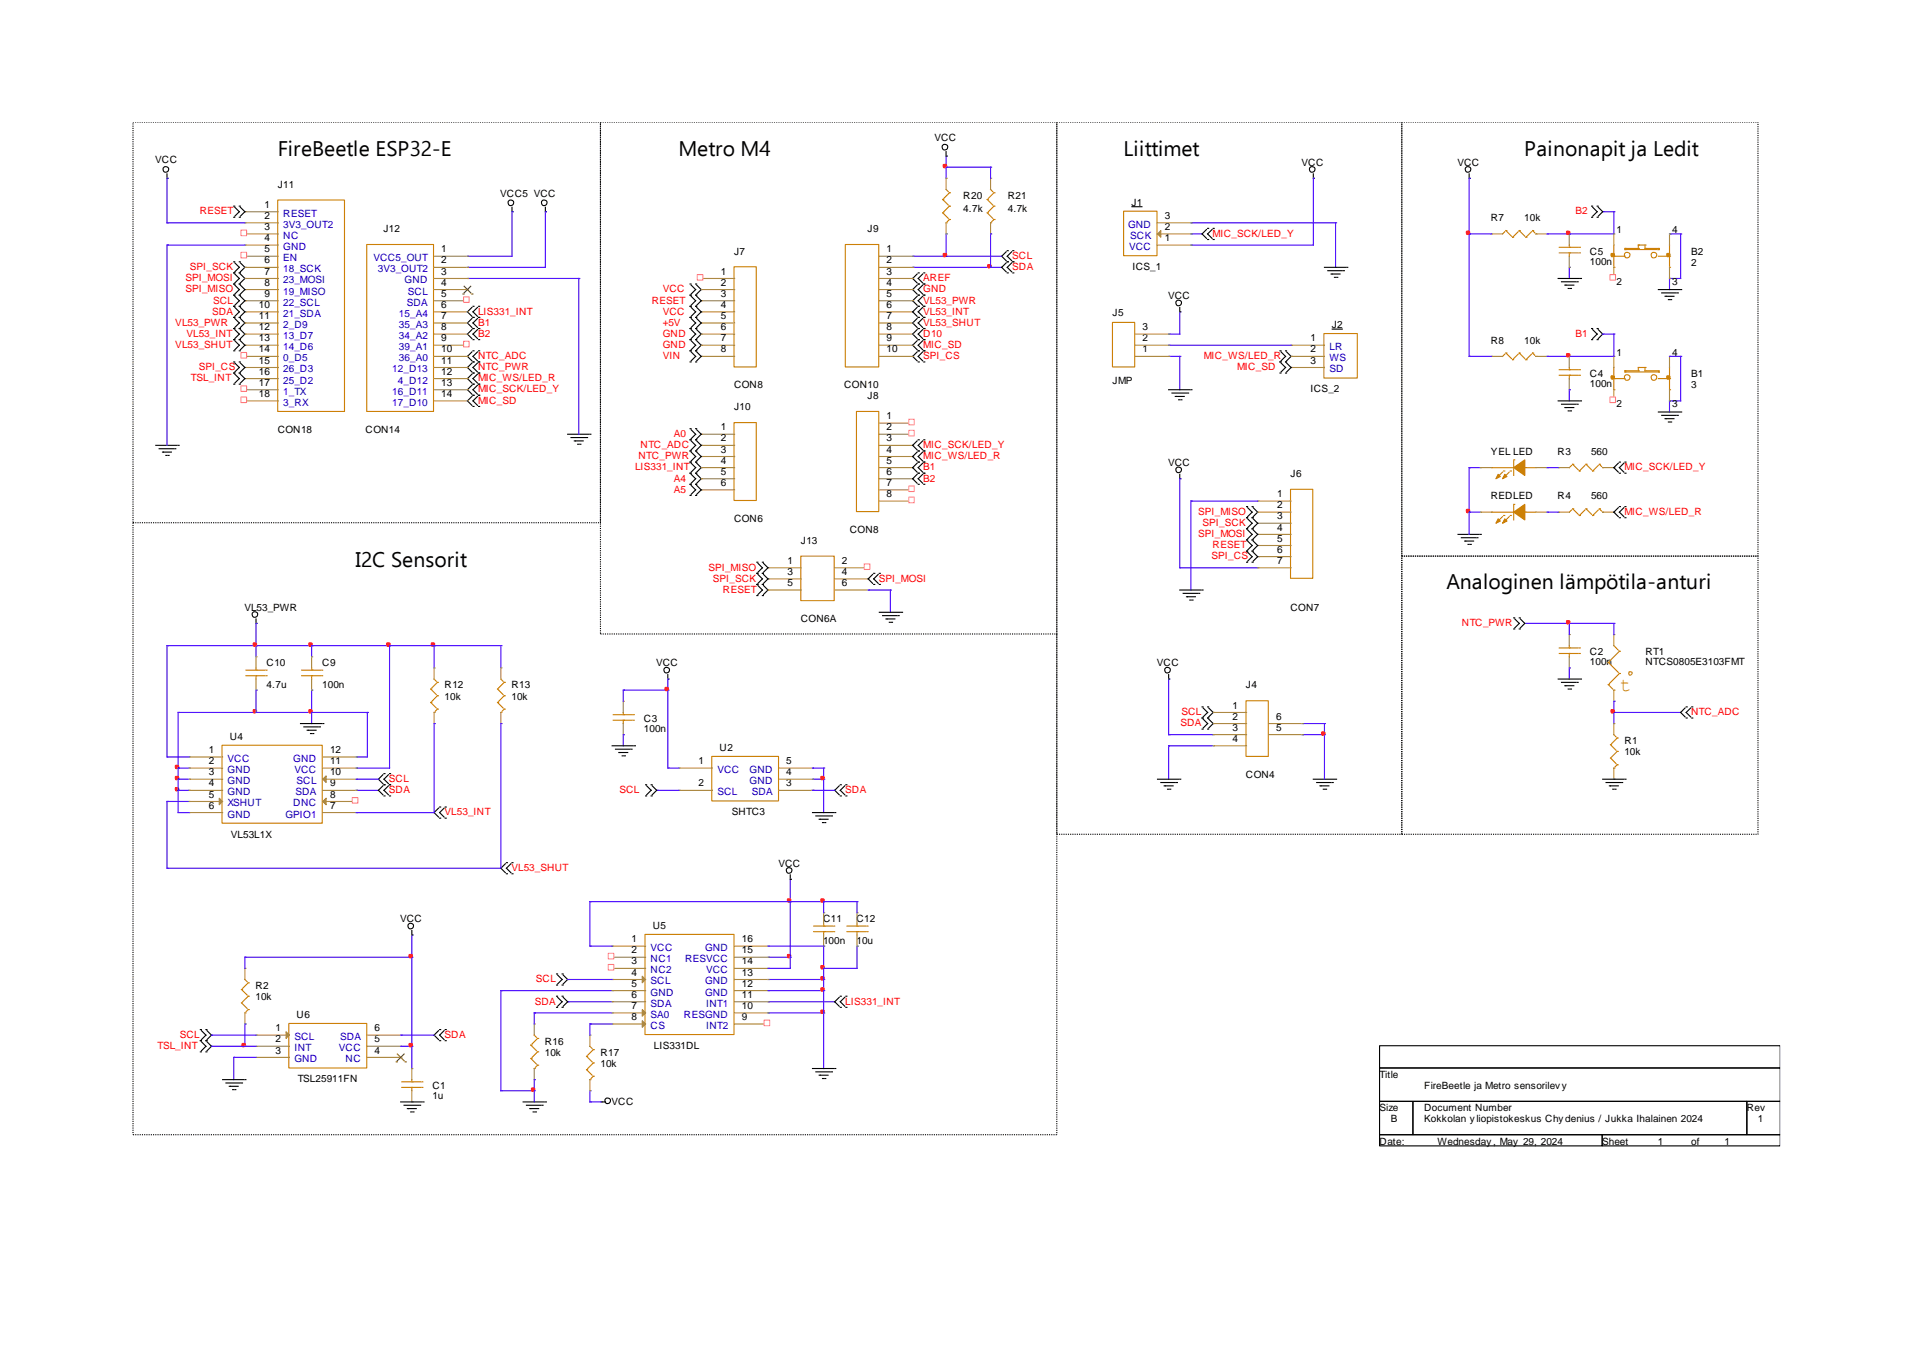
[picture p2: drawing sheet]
<svg xmlns="http://www.w3.org/2000/svg" width="297mm" height="210mm" viewBox="0 0 297 210" stroke-linecap="round" stroke-linejoin="round" font-family="sans-serif">
<defs><g id="words">
<g font-size="3.3">
<text x="43.2" y="24.2">FireBeetle ESP32-E</text>
<text x="105.5" y="24.2">Metro M4</text>
<text x="174.8" y="24.2">Liittimet</text>
<text x="237.2" y="24.2">Painonapit ja Ledit</text>
<text x="55.3" y="88.2">I2C Sensorit</text>
<text x="225" y="91.7">Analoginen lämpötila-anturi</text>
</g>
<text font-size="3.1" fill="#cc8006" x="252" y="107.5">t</text>
<g font-size="1.6">
<text x="145.4" y="21.9">VCC</text>
<text x="24.2" y="25.4">VCC</text>
<text x="43.2" y="29.2">J11</text>
<text x="202.5" y="25.8">VCC</text>
<text x="226.8" y="25.8">VCC</text>
<text x="41.1" y="32.3">1</text>
<text x="41.1" y="34.1">2</text>
<text x="41.1" y="35.8">3</text>
<text x="77.8" y="30.6">VCC5 VCC</text>
<text x="149.9" y="30.9">R20</text>
<text x="149.9" y="33">4.7k</text>
<text x="156.8" y="30.9">R21</text>
<text x="156.8" y="33">4.7k</text>
<text x="176" y="32">J1</text>
<text x="181.2" y="35.8">2</text>
<text x="181.2" y="34.1">3</text>
<text x="232" y="34.4">R7</text>
<text x="237.2" y="34.4">10k</text>
<text x="41.1" y="37.5">4</text>
<text x="41.1" y="39.3">5</text>
<text x="41.1" y="41">6</text>
<text x="59.7" y="36.1">J12</text>
<text x="68.7" y="39.3">1</text>
<text x="68.7" y="41">2</text>
<text x="114.2" y="39.6">J7</text>
<text x="135" y="36.1">J9</text>
<text x="137.9" y="39.3">1</text>
<text x="137.9" y="41">2</text>
<text x="181.2" y="37.5">1</text>
<text x="247.4" y="39.6">C5</text>
<text x="247.4" y="41.2">100n</text>
<text x="251.5" y="36.3">1</text>
<text x="260.2" y="36.3">4</text>
<text x="263.1" y="39.6">B2</text>
<text x="263.1" y="41.3">2</text>
<text x="40.3" y="47.9">10</text>
<text x="41.1" y="42.7">7</text>
<text x="41.1" y="44.4">8</text>
<text x="41.1" y="46.2">9</text>
<text x="68.7" y="42.7">3</text>
<text x="68.7" y="44.4">4</text>
<text x="68.7" y="46.2">5</text>
<text x="68.7" y="47.9">6</text>
<text x="112.1" y="42.7">1</text>
<text x="112.1" y="44.4">2</text>
<text x="112.1" y="46.2">3</text>
<text x="112.1" y="47.9">4</text>
<text x="137.9" y="42.7">3</text>
<text x="137.9" y="44.4">4</text>
<text x="137.9" y="46.2">5</text>
<text x="137.9" y="47.9">6</text>
<text x="176.2" y="42">ICS_1</text>
<text x="181.7" y="46.5">VCC</text>
<text x="251.5" y="44.3">2</text>
<text x="260.2" y="44.3">3</text>
<text x="40.3" y="49.6">11</text>
<text x="40.3" y="51.4">12</text>
<text x="40.3" y="53.1">13</text>
<text x="68.7" y="49.6">7</text>
<text x="68.7" y="51.4">8</text>
<text x="68.7" y="53.1">9</text>
<text x="112.1" y="49.6">5</text>
<text x="112.1" y="51.4">6</text>
<text x="112.1" y="53.1">7</text>
<text x="137.9" y="49.6">7</text>
<text x="137.9" y="51.4">8</text>
<text x="137.9" y="53.1">9</text>
<text x="173.1" y="49.1">J5</text>
<text x="177.8" y="53.1">2</text>
<text x="177.8" y="51.4">3</text>
<text x="203.9" y="53.1">1</text>
<text x="207.2" y="51">J2</text>
<text x="232" y="53.4">R8</text>
<text x="237.2" y="53.4">10k</text>
<text x="40.3" y="54.8">14</text>
<text x="40.3" y="56.6">15</text>
<text x="40.3" y="58.3">16</text>
<text x="68.7" y="54.8">10</text>
<text x="68.7" y="56.6">11</text>
<text x="68.7" y="58.3">12</text>
<text x="112.1" y="54.8">8</text>
<text x="137.9" y="54.8">10</text>
<text x="173.1" y="59.7">JMP</text>
<text x="177.8" y="54.8">1</text>
<text x="203.9" y="54.8">2</text>
<text x="203.9" y="56.6">3</text>
<text x="247.4" y="58.6">C4</text>
<text x="251.5" y="55.4">1</text>
<text x="260.2" y="55.4">4</text>
<text x="263.1" y="58.6">B1</text>
<text x="40.3" y="60">17</text>
<text x="40.3" y="61.8">18</text>
<text x="68.7" y="60">13</text>
<text x="68.7" y="61.8">14</text>
<text x="114.2" y="60.4">CON8</text>
<text x="114.2" y="63.8">J10</text>
<text x="131.3" y="60.4">CON10</text>
<text x="135" y="62.1">J8</text>
<text x="137.9" y="65.2">1</text>
<text x="203.9" y="61.1">ICS_2</text>
<text x="247.4" y="60.2">100n</text>
<text x="251.5" y="63.3">2</text>
<text x="260.2" y="63.3">3</text>
<text x="263.1" y="60.4">3</text>
<text x="43.2" y="67.3">CON18</text>
<text x="56.9" y="67.3">CON14</text>
<text x="112.1" y="66.9">1</text>
<text x="112.1" y="68.7">2</text>
<text x="112.1" y="70.4">3</text>
<text x="137.9" y="66.9">2</text>
<text x="137.9" y="68.7">3</text>
<text x="137.9" y="70.4">4</text>
<text x="232" y="70.8">YEL LED</text>
<text x="242.3" y="70.8">R3</text>
<text x="247.5" y="70.8">560</text>
<text x="112.1" y="72.1">4</text>
<text x="112.1" y="73.9">5</text>
<text x="112.1" y="75.6">6</text>
<text x="137.9" y="72.1">5</text>
<text x="137.9" y="73.9">6</text>
<text x="137.9" y="75.6">7</text>
<text x="137.9" y="77.3">8</text>
<text x="181.7" y="72.5">VCC</text>
<text x="198.7" y="77.3">1</text>
<text x="200.8" y="74.2">J6</text>
<text x="232" y="77.7">REDLED</text>
<text x="242.3" y="77.7">R4</text>
<text x="247.5" y="77.7">560</text>
<text x="114.2" y="81.1">CON6</text>
<text x="132.2" y="82.9">CON8</text>
<text x="198.7" y="79.1">2</text>
<text x="198.7" y="80.8">3</text>
<text x="198.7" y="82.5">4</text>
<text x="122.5" y="87.7">1</text>
<text x="122.5" y="89.5">3</text>
<text x="124.6" y="84.6">J13</text>
<text x="131" y="87.7">2</text>
<text x="131" y="89.5">4</text>
<text x="198.7" y="84.3">5</text>
<text x="198.7" y="86">6</text>
<text x="198.7" y="87.7">7</text>
<text x="38" y="95">VL53_PWR</text>
<text x="122.5" y="91.2">5</text>
<text x="131" y="91.2">6</text>
<text x="200.8" y="95">CON7</text>
<text x="124.6" y="96.7">CON6A</text>
<text x="247.4" y="101.9">C2</text>
<text x="256" y="101.9">RT1</text>
<text x="41.5" y="103.6">C10</text>
<text x="41.5" y="107.1">4.7u</text>
<text x="50.1" y="103.6">C9</text>
<text x="50.1" y="107.1">100n</text>
<text x="69.2" y="107.1">R12</text>
<text x="79.6" y="107.1">R13</text>
<text x="102.1" y="103.6">VCC</text>
<text x="180" y="103.6">VCC</text>
<text x="193.9" y="107.1">J4</text>
<text x="247.4" y="103.5">100n</text>
<text x="256" y="103.5">NTCS0805E3103FMT</text>
<text x="69.2" y="108.8">10k</text>
<text x="79.6" y="108.8">10k</text>
<text x="100.2" y="112.3">C3</text>
<text x="100.2" y="113.9">100n</text>
<text x="191.8" y="110.2">1</text>
<text x="191.8" y="112">2</text>
<text x="191.8" y="113.7">3</text>
<text x="198.5" y="112">6</text>
<text x="198.5" y="113.7">5</text>
<text x="32.5" y="117.2">1</text>
<text x="32.5" y="118.9">2</text>
<text x="35.8" y="115.1">U4</text>
<text x="51.3" y="118.9">11</text>
<text x="51.3" y="117.2">12</text>
<text x="108.7" y="118.9">1</text>
<text x="112" y="116.8">U2</text>
<text x="122.3" y="118.9">5</text>
<text x="191.8" y="115.4">4</text>
<text x="252.7" y="115.8">R1</text>
<text x="252.7" y="117.5">10k</text>
<text x="32.5" y="120.6">3</text>
<text x="32.5" y="122.3">4</text>
<text x="32.5" y="125.8">6</text>
<text x="32.5" y="124.1">5</text>
<text x="51.3" y="125.8">7</text>
<text x="51.3" y="124.1">8</text>
<text x="51.3" y="122.3">9</text>
<text x="51.3" y="120.6">10</text>
<text x="108.7" y="122.3">2</text>
<text x="122.3" y="122.3">3</text>
<text x="122.3" y="120.6">4</text>
<text x="193.9" y="121">CON4</text>
<text x="35.9" y="130.3">VL53L1X</text>
<text x="113.9" y="126.8">SHTC3</text>
<text x="121.1" y="134.8">VCC</text>
<text x="62.3" y="143.5">VCC</text>
<text x="128.1" y="143.5">C11</text>
<text x="133.3" y="143.5">C12</text>
<text x="98.3" y="146.6">1</text>
<text x="98.3" y="148.3">2</text>
<text x="101.6" y="144.5">U5</text>
<text x="115.4" y="146.6">16</text>
<text x="115.4" y="148.3">15</text>
<text x="128.1" y="146.9">100n</text>
<text x="133.3" y="146.9">10u</text>
<text x="39.7" y="153.8">R2</text>
<text x="39.7" y="155.6">10k</text>
<text x="98.3" y="153.5">5</text>
<text x="98.3" y="150">3</text>
<text x="98.3" y="151.8">4</text>
<text x="98.3" y="155.2">6</text>
<text x="115.4" y="153.5">12</text>
<text x="115.4" y="151.8">13</text>
<text x="115.4" y="155.2">11</text>
<text x="115.4" y="150">14</text>
<text x="42.9" y="160.4">1</text>
<text x="46.1" y="158.4">U6</text>
<text x="58.3" y="160.4">6</text>
<text x="98.3" y="157">7</text>
<text x="98.3" y="158.7">8</text>
<text x="115.4" y="158.7">9</text>
<text x="115.4" y="157">10</text>
<text x="42.9" y="162.2">2</text>
<text x="42.9" y="163.9">3</text>
<text x="58.3" y="163.9">4</text>
<text x="58.3" y="162.2">5</text>
<text x="84.8" y="162.5">R16</text>
<text x="84.8" y="164.2">10k</text>
<text x="93.4" y="164.2">R17</text>
<text x="93.4" y="166">10k</text>
<text x="101.7" y="163.2">LIS331DL</text>
<text x="214.6" y="167.7">Title</text>
<text x="46.3" y="168.4">TSL25911FN</text>
<text x="67.3" y="169.4">C1</text>
<text x="67.3" y="171">1u</text>
<text x="95.2" y="171.9">VCC</text>
<text x="214.6" y="172.9">Size</text>
<text x="221.6" y="172.9">Document Number</text>
<text x="221.6" y="169.4">FireBeetle ja Metro sensorilevy</text>
<text x="271.8" y="172.9">Rev</text>
<text x="214.6" y="178.1">Date:</text>
<text x="216.4" y="174.6">B</text>
<text x="221.6" y="174.6">Kokkolan yliopistokeskus Chydenius / Jukka Ihalainen 2024</text>
<text x="223.6" y="178.1">Wednesday, May 29, 2024</text>
<text x="249.3" y="178.1">Sheet</text>
<text x="257.9" y="178.1">1</text>
<text x="263.1" y="178.1">of</text>
<text x="268.3" y="178.1">1</text>
<text x="273.5" y="174.6">1</text>
</g>
<g font-size="1.6" fill="#f00">
<text x="31.1" y="33.4">RESET</text>
<text x="245.1" y="33.4">B2</text>
<text x="157.5" y="40.3">SCL</text>
<text x="188.7" y="36.8">MIC_SCK/LED_Y</text>
<text x="28.8" y="43.8">SPI_MOSI</text>
<text x="28.8" y="45.5">SPI_MISO</text>
<text x="29.5" y="42">SPI_SCK</text>
<text x="33.2" y="47.2">SCL</text>
<text x="101.4" y="47.2">RESET</text>
<text x="103.1" y="45.5">VCC</text>
<text x="143.6" y="43.8">AREF</text>
<text x="143.6" y="45.5">GND</text>
<text x="143.6" y="47.2">VL53_PWR</text>
<text x="157.5" y="42">SDA</text>
<text x="27.3" y="50.7">VL53_PWR</text>
<text x="29" y="52.4">VL53_INT</text>
<text x="33" y="48.9">SDA</text>
<text x="74.4" y="48.9">LIS331_INT</text>
<text x="74.4" y="50.7">B1</text>
<text x="74.4" y="52.4">B2</text>
<text x="103.1" y="52.4">GND</text>
<text x="103.1" y="48.9">VCC</text>
<text x="103.1" y="50.7">+5V</text>
<text x="143.6" y="50.7">VL53_SHUT</text>
<text x="143.6" y="52.4">D10</text>
<text x="143.6" y="48.9">VL53_INT</text>
<text x="245.1" y="52.4">B1</text>
<text x="27.3" y="54.1">VL53_SHUT</text>
<text x="29.7" y="59.3">TSL_INT</text>
<text x="30.9" y="57.6">SPI_CS</text>
<text x="74.4" y="59.3">MIC_WS/LED_R</text>
<text x="74.4" y="55.9">NTC_ADC</text>
<text x="74.4" y="57.6">NTC_PWR</text>
<text x="103.1" y="54.1">GND</text>
<text x="103.1" y="55.9">VIN</text>
<text x="143.6" y="54.1">MIC_SD</text>
<text x="143.6" y="55.9">SPI_CS</text>
<text x="187.3" y="55.9">MIC_WS/LED_R</text>
<text x="192.5" y="57.6">MIC_SD</text>
<text x="74.4" y="61.1">MIC_SCK/LED_Y</text>
<text x="74.4" y="62.8">MIC_SD</text>
<text x="99.3" y="71.5">NTC_PWR</text>
<text x="99.7" y="69.7">NTC_ADC</text>
<text x="104.9" y="68">A0</text>
<text x="143.6" y="69.7">MIC_SCK/LED_Y</text>
<text x="143.6" y="71.5">MIC_WS/LED_R</text>
<text x="98.8" y="73.2">LIS331_INT</text>
<text x="104.9" y="74.9">A4</text>
<text x="104.9" y="76.6">A5</text>
<text x="143.6" y="73.2">B1</text>
<text x="143.6" y="74.9">B2</text>
<text x="252.7" y="73.2">MIC_SCK/LED_Y</text>
<text x="186.4" y="80.1">SPI_MISO</text>
<text x="186.4" y="83.6">SPI_MOSI</text>
<text x="187.1" y="81.8">SPI_SCK</text>
<text x="252.7" y="80.1">MIC_WS/LED_R</text>
<text x="110.2" y="88.8">SPI_MISO</text>
<text x="188.5" y="87">SPI_CS</text>
<text x="188.7" y="85.3">RESET</text>
<text x="110.9" y="90.5">SPI_SCK</text>
<text x="112.5" y="92.2">RESET</text>
<text x="136.7" y="90.5">SPI_MOSI</text>
<text x="227.5" y="97.4">NTC_PWR</text>
<text x="183.6" y="113">SDA</text>
<text x="183.8" y="111.3">SCL</text>
<text x="263.1" y="111.3">NTC_ADC</text>
<text x="60.5" y="121.6">SCL</text>
<text x="60.5" y="123.4">SDA</text>
<text x="96.4" y="123.4">SCL</text>
<text x="131.5" y="123.4">SDA</text>
<text x="69.2" y="126.8">VL53_INT</text>
<text x="79.6" y="135.5">VL53_SHUT</text>
<text x="83.4" y="152.8">SCL</text>
<text x="28" y="161.5">SCL</text>
<text x="69.2" y="161.5">SDA</text>
<text x="83.2" y="156.3">SDA</text>
<text x="131.5" y="156.3">LIS331_INT</text>
<text x="24.5" y="163.2">TSL_INT</text>
</g>
<g font-size="1.6" fill="#00c">
<text x="44.1" y="33.7">RESET</text>
<text x="44.1" y="35.4">3V3_OUT2</text>
<text x="175.5" y="35.4">GND</text>
<text x="44.1" y="37.2">NC</text>
<text x="44.1" y="38.9">GND</text>
<text x="44.1" y="40.6">EN</text>
<text x="58.1" y="40.6">VCC5_OUT</text>
<text x="175.7" y="38.9">VCC</text>
<text x="175.8" y="37.2">SCK</text>
<text x="44.1" y="42.4">18_SCK</text>
<text x="44.1" y="44.1">23_MOSI</text>
<text x="44.1" y="45.8">19_MISO</text>
<text x="44.1" y="47.6">22_SCL</text>
<text x="58.8" y="42.4">3V3_OUT2</text>
<text x="63" y="44.1">GND</text>
<text x="63.3" y="47.6">SDA</text>
<text x="63.5" y="45.8">SCL</text>
<text x="44.1" y="49.3">21_SDA</text>
<text x="44.1" y="51">2_D9</text>
<text x="44.1" y="52.8">13_D7</text>
<text x="62.1" y="49.3">15_A4</text>
<text x="62.1" y="51">35_A3</text>
<text x="62.1" y="52.8">34_A2</text>
<text x="44.1" y="54.5">14_D6</text>
<text x="44.1" y="56.2">0_D5</text>
<text x="44.1" y="57.9">26_D3</text>
<text x="44.1" y="59.7">25_D2</text>
<text x="61" y="57.9">12_D13</text>
<text x="61.9" y="59.7">4_D12</text>
<text x="62.1" y="54.5">39_A1</text>
<text x="62.1" y="56.2">36_A0</text>
<text x="206.8" y="54.5">LR</text>
<text x="206.8" y="56.2">WS</text>
<text x="206.8" y="57.9">SD</text>
<text x="44.1" y="61.4">1_TX</text>
<text x="44.1" y="63.1">3_RX</text>
<text x="61" y="61.4">16_D11</text>
<text x="61" y="63.1">17_D10</text>
<text x="35.4" y="118.5">VCC</text>
<text x="45.6" y="118.5">GND</text>
<text x="35.4" y="120.3">GND</text>
<text x="35.4" y="122">GND</text>
<text x="35.4" y="123.7">GND</text>
<text x="35.4" y="125.5">XSHUT</text>
<text x="45.6" y="125.5">DNC</text>
<text x="45.8" y="120.3">VCC</text>
<text x="46" y="123.7">SDA</text>
<text x="46.1" y="122">SCL</text>
<text x="111.6" y="120.3">VCC</text>
<text x="111.6" y="123.7">SCL</text>
<text x="116.6" y="122">GND</text>
<text x="116.6" y="120.3">GND</text>
<text x="117" y="123.7">SDA</text>
<text x="35.4" y="127.2">GND</text>
<text x="44.4" y="127.2">GPIO1</text>
<text x="101.2" y="148">VCC</text>
<text x="101.2" y="149.7">NC1</text>
<text x="106.6" y="149.7">RESVCC</text>
<text x="109.7" y="148">GND</text>
<text x="101.2" y="154.9">GND</text>
<text x="101.2" y="151.4">NC2</text>
<text x="101.2" y="153.2">SCL</text>
<text x="109.7" y="154.9">GND</text>
<text x="109.7" y="153.2">GND</text>
<text x="109.9" y="151.4">VCC</text>
<text x="45.8" y="161.8">SCL</text>
<text x="52.9" y="161.8">SDA</text>
<text x="101.2" y="156.6">SDA</text>
<text x="101.2" y="158.4">SA0</text>
<text x="101.2" y="160.1">CS</text>
<text x="106.4" y="158.4">RESGND</text>
<text x="109.9" y="160.1">INT2</text>
<text x="109.9" y="156.6">INT1</text>
<text x="45.8" y="163.5">INT</text>
<text x="45.8" y="165.3">GND</text>
<text x="52.7" y="163.5">VCC</text>
<text x="53.8" y="165.3">NC</text>
</g>
</g></defs>
<g fill="none" stroke="#000" stroke-width=".17">
<path d="M79.7 32.2v.6M79.7 32.9h.1M73.4 47.8l-.7 .7 .7 .7M73.4 58.2l-.7 .7 .7 .7M73.6 47.7h.1M73.6 49.4h.1M73.6 58h.1M73.6 59.8h.1M74.3 47.8l-.7 .7 .7 .7M74.3 58.2l-.7 .7 .7 .7M74.5 47.7h.1M74.5 49.4h.1"/>
<path d="M74.5 58h.1M74.5 59.8h.1M107.4 51.1h.1M107.4 52.8h.1M107.5 51.3l.7 .7-.7 .7M108.2 51.1h.1M108.2 52.8h.1M108.4 51.3l.7 .7-.7 .7"/>
<circle cx="79.5" cy="31.5" r=".43"/>
</g>
<path d="M133.3 64h3.4v15.6h-3.4z" fill="none" stroke="#cc8006" stroke-width=".17"/>
<path d="M136.8 65.8h5M142 65.8h.1" fill="none" stroke="#a84" stroke-width=".17"/>
<path d="M141.4 65.2h.9v.9h-.9z" fill-rule="evenodd" fill="#fff" stroke="#ff69b4" stroke-width=".17"/>
<path d="M136.8 67.6h5M142 67.6h.1" fill="none" stroke="#a84" stroke-width=".17"/>
<path d="M141.4 66.9h.9v.9h-.9z" fill-rule="evenodd" fill="#fff" stroke="#ff69b4" stroke-width=".17"/>
<path d="M136.8 69.3h5M136.8 71h5M136.8 72.8h5M136.8 74.5h5M136.8 76.2h5M142 69.3h.1M142 71h.1M142 72.8h.1M142 74.5h.1M142 76.2h.1" fill="none" stroke="#a84" stroke-width=".17"/>
<path d="M141.4 75.6h.9v.9h-.9z" fill-rule="evenodd" fill="#fff" stroke="#ff69b4" stroke-width=".17"/>
<path d="M136.8 77.9h5M142 77.9h.1" fill="none" stroke="#a84" stroke-width=".17"/>
<path d="M141.4 77.3h.9v.9h-.9z" fill-rule="evenodd" fill="#fff" stroke="#ff69b4" stroke-width=".17"/>
<g fill="none" stroke="#4200ff" stroke-width=".17">
<path d="M72.7 39.9h.1M72.9 39.9h6.8M147.2 24.3h.1M147.2 24.5v1.5M147.2 26h.1M147.2 26.2v1.5M147.2 36.4h.1M147.2 36.6v3.3M147.4 26h6.7M185.3 36.4h.1M185.3 38.1h.1M185.5 36.4h1.5"/>
<path d="M185.5 38.1h18.8M249.4 32.9h.1M249.5 32.9h1.6M251.1 32.9h.1M251.1 33.1v3.3M259.7 36.4h.1M259.9 36.4h1.6M261.5 36.4h.1M261.5 36.6v6.7M142 41.6h.1M142.2 41.6h11.9M181.8 55.4h.1"/>
<path d="M182 55.4h1.6M183.6 48.5h.1M183.6 48.7v3.3M183.6 55.4h.1M183.6 55.6v5M244.2 41.6h.1M244.2 41.8v1.5M185.3 77.9h.1M185.5 77.9h10.2M259.7 62.4h.1M259.7 62.5v1.6M259.9 62.4h1.6"/>
<path d="M183.6 88.3h.1M183.7 88.3h12M26 100.4h.1M26.2 100.4h13.6M27.7 110.8h.1M27.7 111v8.5M27.7 119.5h.1M27.7 119.7v1.5M27.9 110.8h11.9M27.9 119.5h1.5M48.5 107.4h.1M48.5 107.5v3.3"/>
<path d="M55.4 117.8h.1M55.6 117.8h1.5M67.5 100.4h.1M67.5 100.6v3.3M67.7 100.4h10.2M77.9 100.4h.1M77.9 100.6v3.3M181.8 105.6h.1M181.8 105.8v8.5M181.8 116h.1M181.8 116.2v5M251.1 110.8h.1"/>
<path d="M251.1 111v1.6M251.3 110.8h10.2M26 135.1h.1M26.2 135.1h51.7M27.7 122.9h.1M27.7 123.1v3.3M27.9 122.9h1.5M123 136.8h.1M123 137v3.3h-31M126.4 121.2h.1M126.6 121.2h1.5M77.9 154.1h.1"/>
<path d="M78.1 154.1h17.1M83.1 157.6h.1M83.3 157.6h11.9M88.3 155.8h.1M88.5 155.8h6.7M91.8 140.3h.1M119.5 148.9h.1M119.5 152.4h.1M119.5 155.8h.1M119.7 148.9h3.3M119.7 152.4h8.4M119.7 155.8h10.2"/>
<path d="M128.1 147.2h.1M128.1 147.4v3.2M128.1 152.4h.1M128.1 152.5v1.6M133.3 147.2h.1M133.3 147.4v3.2M36.4 164.5h.1M36.4 164.7v3.3M62.3 162.8h.1M62.5 162.8h1.6M64.1 162.8h.1M64.1 162.9v3.3"/>
<path d="M91.8 169.7h.1M91.8 169.9v1.5"/>
</g>
<g fill="#f00" stroke="#f00" stroke-width=".17">
<circle cx="128" cy="150.5" r=".28"/>
<circle cx="128" cy="152.2" r=".28"/>
<circle cx="67.4" cy="100.3" r=".28"/>
<circle cx="154" cy="41.4" r=".28"/>
<circle cx="122.8" cy="140.1" r=".29"/>
<circle cx="27.5" cy="119.3" r=".28"/>
<circle cx="27.5" cy="121" r=".28"/>
<circle cx="27.5" cy="122.8" r=".28"/>
<circle cx="147" cy="25.8" r=".28"/>
<circle cx="122.8" cy="148.7" r=".28"/>
</g>
<g fill="none" stroke="#cc8006" stroke-width=".17">
<path d="M153.6 31h.1M153.6 31l.9 .9M153.6 33.1h.1M153.6 33.1l.9 .9M154.1 29.5l.4 .3M154.1 34.7h.1M154.6 30h.1M154.6 30l-.8 .9M154.6 32.1h.1M154.6 32.1l-.8 .8M154.6 34.1h.1M154.6 34.1l-.3 .4"/>
<path d="M234.1 55.1l-.3 .3M234.3 54.9h.1M234.3 54.9l.9 .9M235.3 56h.1M236.2 55.1l-.9 .9M236.4 54.9h.1M236.4 54.9l.8 .9M237.4 56h.1M238.3 55.1l-.9 .9M238.4 54.9h.1M238.4 54.9l.4 .4M239 55.4h.1"/>
<path d="M242.6 57.5h2.9M242.6 58.4h2.9M244.2 57.2v.1M244.2 57.5h.1M244.2 58.4h.1M244.2 58.6v.3M245.7 57.5h.1M245.7 58.4h.1M200.8 76.1h3.4v13.9h-3.4zM244.5 72.4l-.3 .4M244.7 72.2h.1M244.7 72.2l.8 .9"/>
<path d="M245.7 73.3h.1M246.6 72.4l-.9 .9M246.8 72.2h.1M246.8 72.2l.8 .9M247.8 73.3h.1M248.7 72.4l-.9 .9M248.8 72.2h.1M248.8 72.2l.4 .4M249.4 72.8h.1M124.6 86.5h5.2v6.9h-5.2zM95.4 111.2h3M95.4 112h3"/>
<path d="M97 110.8v.2M97 111.2h.1M97 112h.1M97 112.2v.4M98.5 111.2h.1M98.5 112h.1M242.6 100.8h2.9M242.6 101.7h2.9M244.2 100.4v.2M244.2 100.8h.1M244.2 101.7h.1M244.2 101.8v.4"/>
<path d="M245.7 100.8h.1M245.7 101.7h.1M37.6 153.9h.1M37.6 153.9l.8 .9M37.6 156h.1M37.6 156l.8 .9M38.1 152.4l.3 .3M38.1 157.6h.1M38.6 152.9h.1M38.6 152.9l-.9 .9M38.6 155h.1M38.6 155l-.9 .8"/>
<path d="M38.6 157.1h.1M38.6 157.1l-.3 .3M44.9 159.2h12.2v6.9h-12.2zM126.6 144.1h2.9M126.6 144.9h2.9M128.1 143.7v.2M128.1 144.1h.1M128.1 144.9h.1M128.1 145.1v.4M129.7 144.1h.1M129.7 144.9h.1M82.6 162.6h.1"/>
<path d="M82.6 162.6l.9 .9M82.6 164.7h.1M82.6 164.7l.9 .8M83.1 161l.4 .4M83.1 166.2h.1M83.6 161.5h.1M83.6 161.5l-.8 .9M83.6 163.6h.1M83.6 163.6l-.8 .9M83.6 165.7h.1M83.6 165.7l-.3 .4"/>
</g>
<g fill="none" stroke="#a84" stroke-width=".17">
<path d="M154.1 27.7h.1M154.1 27.9v1.6M154.1 34.7v1.5M154.1 36.4h.1M232 55.4h.1M232.2 55.4h1.6M239 55.4h1.5M240.7 55.4h.1M244.2 55.4h.1M244.2 55.6v1.6M244.2 58.9v1.6M195.7 77.9h.1"/>
<path d="M195.7 79.7h.1M195.9 77.9h5M195.9 79.7h5M242.4 72.8h.1M242.6 72.8h1.6M244.2 60.6h.1M249.4 72.8h1.5M251.1 72.8h.1M119.5 88.3h.1M119.7 88.3h5M129.9 88.3h5M135.1 88.3h.1"/>
<path d="M195.7 81.4h.1M195.7 83.1h.1M195.7 84.9h.1M195.7 86.6h.1M195.7 88.3h.1M195.9 81.4h5M195.9 83.1h5M195.9 84.9h5M195.9 86.6h5M195.9 88.3h5M244.2 98.7h.1M244.2 98.9v1.5"/>
<path d="M97 109.1h.1M97 109.3v1.5M97 112.6v1.5M97 114.3h.1M244.2 102.2v1.5M244.2 103.9h.1M38.1 150.6h.1M38.1 150.8v1.6M38.1 157.6v1.5M38.1 159.3h.1M83.1 159.3h.1M83.1 159.5v1.5"/>
<path d="M128.1 142h.1M128.1 142.2v1.5M128.1 145.5v1.5M128.1 147.2h.1M39.8 161h.1M39.8 162.8h.1M39.8 164.5h.1M40 161h5M40 162.8h5M40 164.5h5M57.1 161h5.1M57.1 162.8h5.1"/>
<path d="M57.1 164.5h5.1M62.3 161h.1M62.3 162.8h.1M62.3 164.5h.1M83.1 166.2v1.6M83.1 168h.1"/>
</g>
<g fill="none" stroke="#000" stroke-width=".17">
<path d="M26 27v.6M26 27.7h.1M84.8 32.2v.6M84.8 32.9h.1M204.3 27v.6M204.3 27.7h.1M36.4 40.7h.1M36.4 42.5h.1M36.4 44.2h.1M36.4 49.4h.1M36.4 51.1h.1M36.4 52.8h.1"/>
<path d="M36.5 40.9l.7 .7-.7 .7M36.5 42.6l.7 .7-.7 .7M36.5 49.6l.7 .6-.7 .7M36.5 51.3l.7 .7-.7 .7M37.2 40.7h.1M37.2 42.5h.1M37.2 44.2h.1M37.2 49.4h.1M37.2 51.1h.1M37.2 52.8h.1M37.4 40.9l.7 .7-.7 .7M37.4 42.6l.7 .7-.7 .7"/>
<path d="M37.4 49.6l.7 .6-.7 .7M37.4 51.3l.7 .7-.7 .7M73.4 49.6l-.7 .6 .7 .7M73.4 59.9l-.7 .7 .7 .7M73.6 49.4h.1M73.6 51.1h.1M73.6 59.8h.1M74.3 49.6l-.7 .6 .7 .7M74.3 59.9l-.7 .7 .7 .7M74.5 49.4h.1M74.5 51.1h.1M74.5 59.8h.1"/>
<path d="M107.4 44.2h.1M107.4 45.9h.1M107.4 52.8h.1M107.4 54.6h.1M107.5 44.4l.7 .6-.7 .7M107.5 53l.7 .7-.7 .7M108.2 44.2h.1M108.2 45.9h.1M108.2 52.8h.1M108.2 54.6h.1M108.4 44.4l.7 .6-.7 .7M108.4 53l.7 .7-.7 .7"/>
<path d="M142.7 42.6l-.7 .7 .7 .7M142.7 49.6l-.7 .6 .7 .7M142.7 51.3l-.7 .7 .7 .7M142.9 42.5h.1M142.9 44.2h.1M142.9 49.4h.1M142.9 51.1h.1M142.9 52.8h.1M143.6 42.6l-.7 .7 .7 .7M143.6 49.6l-.7 .6 .7 .7M143.6 51.3l-.7 .7 .7 .7M143.7 42.5h.1"/>
<path d="M143.7 44.2h.1M143.7 49.4h.1M143.7 51.1h.1M143.7 52.8h.1M242.4 43.3h3.3M242.9 43.8h2.3M243.5 44.4h.1M243.6 44.4h1.3M244 44.9h.2M244.3 44.9h.1M245.4 43.8h.1M245.9 43.3h.1"/>
<path d="M24.2 69.3h3.3M24.8 69.8h2.2M25.3 70.3h.1M25.5 70.3h1.2M25.8 70.8h.2M26.2 70.8h.1M27.2 69.8h.1M27.7 69.3h.1M73.6 61.5h.1M74.5 61.5h.1M107.4 71.9h.1M107.4 73.6h.1"/>
<path d="M107.5 72.1l.7 .7-.7 .6M108.2 71.9h.1M108.2 73.6h.1M108.4 72.1l.7 .7-.7 .6M142.7 68.6l-.7 .7 .7 .7M142.9 68.4h.1M142.9 70.2h.1M143.6 68.6l-.7 .7 .7 .7M143.7 68.4h.1M143.7 70.2h.1M193.9 78.8h.1M194.1 79l.7 .7-.7 .7"/>
<path d="M194.8 78.8h.1M195 79l.7 .7-.7 .7M251.8 72.1l-.7 .7 .7 .6M252 71.9h.1M252 73.6h.1M252.6 72.1l-.6 .7 .6 .6M252.8 71.9h.1M252.8 73.6h.1M258 64.1h3.3M258.5 64.6h2.3M259.1 65.1h.1M259.2 65.1h1.2"/>
<path d="M259.6 65.7h.1M259.9 65.7h.1M261 64.6h.1M261.5 64.1h.1M117.8 90.9h.1M117.8 92.7h.1M117.9 91.1l.7 .7-.7 .7M118.6 90.9h.1M118.6 92.7h.1M118.8 91.1l.7 .7-.7 .7M193.9 80.5h.1M193.9 85.7h.1"/>
<path d="M193.9 87.5h.1M194.1 85.9l.7 .7-.7 .7M194.8 80.5h.1M194.8 85.7h.1M194.8 87.5h.1M195 85.9l.7 .7-.7 .7M226.8 83.1h3.3M227.4 83.7h2.2M227.9 84.2h.1M228.1 84.2h1.2M228.4 84.7h.2M228.8 84.7h.1"/>
<path d="M229.8 83.7h.1M230.3 83.1h.1M68.2 125.7l-.7 .7 .7 .7M68.4 125.5h.1M68.4 127.3h.1M69.1 125.7l-.7 .7 .7 .7M69.3 125.5h.1M69.3 127.3h.1M68.2 160.3l-.7 .7 .7 .7M68.4 160.2h.1M68.4 161.9h.1M69.1 160.3l-.7 .7 .7 .7"/>
<path d="M69.3 160.2h.1M69.3 161.9h.1M93.5 171.4h.1M93.7 171.4h.5"/>
<circle cx="25.8" cy="26.4" r=".43"/>
<circle cx="84.7" cy="31.5" r=".43"/>
<circle cx="204.2" cy="26.4" r=".43"/>
<circle cx="94.5" cy="171.2" r=".43"/>
</g>
<path d="M44.5 160.5l.5 .5-.5 .5z" fill="#a84" stroke="#a84" stroke-width=".17"/>
<path d="M61.6 165.2h.1M61.8 164l1.1 1M62.9 164l-1.1 1M63 165.2h.1" fill="none" stroke="#804000" stroke-width=".17"/>
<path d="M20.7 19h72.7v62.3h-72.7zM93.4 19h71v79.6h-71zM20.7 81.3v95.2" fill="none" stroke="#000" stroke-width=".17" stroke-dasharray=".2 .2" stroke-linecap="butt"/>
<path d="M134.5 87.7h.8v.9h-.8z" fill-rule="evenodd" fill="#fff" stroke="#ff69b4" stroke-width=".17"/>
<path d="M109.1 43.3h.1M109.3 43.3h5M119.5 90.1h.1M119.5 91.8h.1M119.7 90.1h5M119.7 91.8h5M129.9 90.1h5M129.9 91.8h5M135.1 90.1h.1M135.1 91.8h.1" fill="none" stroke="#a84" stroke-width=".17"/>
<path d="M128.1 121.2h.1M128.1 121.4v5" fill="none" stroke="#4200ff" stroke-width=".17"/>
<path d="M107.4 73.6h.1M107.4 75.3h.1M107.5 73.8l.7 .7-.7 .7M108.2 73.6h.1M108.2 75.3h.1M108.4 73.8l.7 .7-.7 .7" fill="none" stroke="#000" stroke-width=".17"/>
<path d="M114.2 41.5h3.5v15.6h-3.5z" fill="none" stroke="#cc8006" stroke-width=".17"/>
<path d="M108.5 42.7h.9v.9h-.9z" fill-rule="evenodd" fill="#fff" stroke="#ff69b4" stroke-width=".17"/>
<g fill="none" stroke="#a84" stroke-width=".17">
<path d="M38.1 32.9h.1M38.1 34.7h.1M38.1 36.4h.1M38.3 32.9h5M38.3 34.7h5M38.3 36.4h5M109.1 45h.1M109.1 46.8h.1M109.1 48.5h.1M109.1 50.2h.1M109.1 52h.1M109.1 53.7h.1"/>
<path d="M109.1 55.4h.1M109.3 45h5M109.3 46.8h5M109.3 48.5h5M109.3 50.2h5M109.3 52h5M109.3 53.7h5M109.3 55.4h5M242.4 79.7h.1M242.6 79.7h1.6M249.4 79.7h1.5M251.1 79.7h.1"/>
<path d="M67.5 103.9h.1M67.5 104.1v1.5M67.5 110.8v1.6M67.5 112.6h.1M91.8 161h.1M91.8 161.2v1.6M91.8 168v1.5M91.8 169.7h.1"/>
</g>
<g fill="none" stroke="#4200ff" stroke-width=".17">
<path d="M79.7 32.9h.1M79.7 33.1v6.8M154.1 26h.1M154.1 26.2v1.5M154.1 36.4h.1M154.1 36.6v5M207.8 34.7h.1M207.8 34.8v6.8M154.1 41.6h.1M154.3 41.6h1.5M259.7 43.3h.1M259.9 43.3h1.6"/>
<path d="M138.5 91.8h.1M138.5 92v3.3M237.2 97h.1M237.4 97h6.8M26 100.4h.1M26 100.6v17.2M39.8 110.8h.1M40 110.8h8.5M55.4 119.5h.1M55.6 119.5h5M55.4 122.9h.1M55.6 122.9h3.3"/>
<path d="M77.9 154.1h.1M77.9 154.3v15.4M83.1 157.6h.1M83.1 157.7v1.6M91.8 140.3h.1M91.8 140.4v6.8M119.5 157.6h.1M119.7 157.6h8.4M123 140.3h.1M123 140.4v8.5M123 148.9h.1M123 149.1v1.5"/>
<path d="M36.4 164.5h.1M36.5 164.5h3.3M91.8 171.4h.1M92 171.4h1.5"/>
</g>
<g fill="none" stroke="#000" stroke-width=".17">
<path d="M73.4 51.3l-.7 .7 .7 .7M73.6 51.1h.1M73.6 52.8h.1M74.3 51.3l-.7 .7 .7 .7M74.5 51.1h.1M74.5 52.8h.1M107.4 45.9h.1M107.4 47.7h.1M107.4 54.6h.1M107.4 56.3h.1M107.5 46.1l.7 .7-.7 .7M107.5 54.7l.7 .7-.7 .7"/>
<path d="M108.2 45.9h.1M108.2 47.7h.1M108.2 54.6h.1M108.2 56.3h.1M108.4 46.1l.7 .7-.7 .7M108.4 54.7l.7 .7-.7 .7M73.4 61.7l-.7 .7 .7 .7M73.6 61.5h.1M73.6 63.2h.1M74.3 61.7l-.7 .7 .7 .7M74.5 61.5h.1M74.5 63.2h.1"/>
<path d="M142.7 70.3l-.7 .7 .7 .7M142.9 70.2h.1M142.9 71.9h.1M143.6 70.3l-.7 .7 .7 .7M143.7 70.2h.1M143.7 71.9h.1M181.8 60.6h3.3M182.3 61.1h2.3M182.9 61.7h.1M183 61.7h1.3M183.4 62.2h.2M183.7 62.2h.1"/>
<path d="M184.8 61.1h.1M185.3 60.6h.1M262.2 110.1l-.7 .7 .7 .7M262.3 110h.1M262.3 111.7h.1M263 110.1l-.7 .7 .7 .7M263.2 110h.1M263.2 111.7h.1M130.6 122.3l-.7 .6 .7 .7M130.7 122.1h.1M130.7 123.8h.1M131.4 122.3l-.7 .6 .7 .7"/>
<path d="M131.6 122.1h.1M131.6 123.8h.1M180.1 121.2h3.3M180.6 121.7h2.3M181.1 122.3h.1M181.3 122.3h1.2M181.6 122.8h.2M182 122.8h.1M183 121.7h.1M183.6 121.2h.1M86.6 151.5h.1M86.6 153.2h.1"/>
<path d="M86.6 155h.1M86.6 156.7h.1M86.8 151.7l.7 .7-.7 .7M86.8 155.2l.7 .6-.7 .7M87.5 151.5h.1M87.5 153.2h.1M87.5 155h.1M87.5 156.7h.1M87.6 151.7l.7 .7-.7 .7M87.6 155.2l.7 .6-.7 .7M130.6 155.2l-.7 .6 .7 .7M130.7 155h.1"/>
<path d="M130.7 156.7h.1M131.4 155.2l-.7 .6 .7 .7M131.6 155h.1M131.6 156.7h.1M31.2 160.2h.1M31.2 161.9h.1M31.3 160.3l.7 .7-.7 .7M32 160.2h.1M32 161.9h.1M32.2 160.3l.7 .7-.7 .7M81.4 171.4h3.3M81.9 171.9h2.3"/>
<path d="M82.4 172.5h.1M82.6 172.5h1.2M82.9 173h.2M83.3 173h.1M84.3 171.9h.1M84.8 171.4h.1"/>
</g>
<g fill="none" stroke="#cc8006" stroke-width=".17">
<path d="M43.2 31.1h10.4v32.9h-10.4zM244.5 79.3l-.3 .4M244.7 79.2h.1M244.7 79.2l.8 .8M246.6 79.3l-.9 .9M246.8 79.2h.1M246.8 79.2l.8 .8M248.7 79.3l-.9 .9M248.8 79.2h.1M248.8 79.2l.4 .3M249.4 79.7h.1M245.7 80.2h.1"/>
<path d="M247.8 80.2h.1M67 107.2h.1M67 107.2l.9 .9M67 109.3h.1M67 109.3l.9 .8M67.5 105.6l.4 .4M67.5 110.8h.1M68.1 106.2h.1M68.1 106.2l-.9 .8M68.1 108.2h.1M68.1 108.2l-.9 .9M68.1 110.3h.1"/>
<path d="M68.1 110.3l-.4 .4M91.3 164.3h.1M91.3 164.3l.8 .9M91.3 166.4h.1M91.3 166.4l.8 .9M91.8 162.8l.3 .3M91.8 168h.1M92.3 163.3h.1M92.3 163.3l-.9 .9M92.3 165.4h.1M92.3 165.4l-.9 .8M92.3 167.4h.1"/>
<path d="M92.3 167.4l-.3 .4"/>
</g>
<circle cx="39.7" cy="110.7" r=".28" fill="#f00" stroke="#f00" stroke-width=".17"/>
<path d="M218.1 19h55.4v67.5h-55.4zM164.4 98.6v77.9" fill="none" stroke="#000" stroke-width=".17" stroke-dasharray=".2 .2" stroke-linecap="butt"/>
<path d="M37.5 35.8h.9v.9h-.9z" fill-rule="evenodd" fill="#fff" stroke="#ff69b4" stroke-width=".17"/>
<path d="M38.1 38.1h.1M38.1 39.9h.1M38.3 38.1h5M38.3 39.9h5" fill="none" stroke="#a84" stroke-width=".17"/>
<path d="M37.5 39.3h.9v.8h-.9z" fill-rule="evenodd" fill="#fff" stroke="#ff69b4" stroke-width=".17"/>
<g fill="none" stroke="#a84" stroke-width=".17">
<path d="M38.1 41.6h.1M38.1 43.3h.1M38.1 45h.1M38.1 46.8h.1M38.1 48.5h.1M38.1 50.2h.1M38.1 52h.1M38.1 53.7h.1M38.1 55.4h.1M38.3 41.6h5M38.3 43.3h5M38.3 45h5"/>
<path d="M38.3 46.8h5M38.3 48.5h5M38.3 50.2h5M38.3 52h5M38.3 53.7h5M38.3 55.4h5"/>
</g>
<path d="M37.5 54.8h.9v.9h-.9z" fill-rule="evenodd" fill="#fff" stroke="#ff69b4" stroke-width=".17"/>
<path d="M38.1 57.2h.1M38.1 58.9h.1M38.3 57.2h5M38.3 58.9h5M38.1 60.6h.1M38.3 60.6h5" fill="none" stroke="#a84" stroke-width=".17"/>
<path d="M37.5 60h.9v.9h-.9z" fill-rule="evenodd" fill="#fff" stroke="#ff69b4" stroke-width=".17"/>
<path d="M38.1 62.4h.1M38.3 62.4h5" fill="none" stroke="#a84" stroke-width=".17"/>
<path d="M37.5 61.8h.9v.8h-.9z" fill-rule="evenodd" fill="#fff" stroke="#ff69b4" stroke-width=".17"/>
<g fill="none" stroke="#4200ff" stroke-width=".17">
<path d="M26 27.7h.1M26 27.9v6.8M84.8 32.9h.1M84.8 33.1v8.5M185.3 34.7h.1M185.5 34.7h22.3M181.8 52h.1M181.8 53.7h.1M182 52h1.6M182 53.7h18.9M228.6 55.4h.1M228.8 55.4h3.2"/>
<path d="M240.7 55.4h.1M240.9 55.4h3.3M259.7 43.3h.1M259.7 43.5v1.5M228.6 72.8h.1M228.6 72.9v6.8M228.8 72.8h1.5M244.2 97h.1M244.3 97h6.8M39.8 100.4h.1M39.8 100.6v1.6M40 100.4h8.5"/>
<path d="M48.5 110.8h.1M48.5 111v1.6M48.7 110.8h8.4M97 114.3h.1M97 114.5v1.5M26 124.7h.1M26 124.9v10.2M26.2 124.7h3.2M102.2 122.9h.1M102.3 122.9h3.3M38.1 159.3h.1M38.1 159.5v3.3"/>
<path d="M64.1 145.5h.1M64.1 145.6v3.3M123 140.3h.1M123.1 140.3h5M128.1 140.3h.1M128.1 157.6h.1M128.1 157.7v8.5M128.3 140.3h5"/>
</g>
<g fill="none" stroke="#000" stroke-width=".17">
<path d="M36.4 32.1h.1M36.4 33.8h.1M36.5 32.2l.7 .7-.7 .7M37.2 32.1h.1M37.2 33.8h.1M37.4 32.2l.7 .7-.7 .7M156.5 39.2l-.7 .7 .7 .7M156.7 39h.1M157.4 39.2l-.7 .7 .7 .7M157.6 39h.1M36.4 44.2h.1M36.4 45.9h.1"/>
<path d="M36.4 52.8h.1M36.4 54.6h.1M36.5 44.4l.7 .6-.7 .7M36.5 53l.7 .7-.7 .7M37.2 44.2h.1M37.2 45.9h.1M37.2 52.8h.1M37.2 54.6h.1M37.4 44.4l.7 .6-.7 .7M37.4 53l.7 .7-.7 .7M73.4 54.7l-.7 .7 .7 .7M73.6 54.6h.1"/>
<path d="M73.6 56.3h.1M74.3 54.7l-.7 .7 .7 .7M74.5 54.6h.1M74.5 56.3h.1M107.4 47.7h.1M107.4 49.4h.1M107.5 47.8l.7 .7-.7 .7M108.2 47.7h.1M108.2 49.4h.1M108.4 47.8l.7 .7-.7 .7M142.7 44.4l-.7 .6 .7 .7M142.7 53l-.7 .7 .7 .7"/>
<path d="M142.9 44.2h.1M142.9 45.9h.1M142.9 52.8h.1M142.9 54.6h.1M143.6 44.4l-.7 .6 .7 .7M143.6 53l-.7 .7 .7 .7M143.7 44.2h.1M143.7 45.9h.1M143.7 52.8h.1M143.7 54.6h.1M156.7 40.7h.1M157.6 40.7h.1"/>
<path d="M199.1 54.6h.1M199.1 56.3h.1M199.1 58h.1M199.3 54.7l.7 .7-.7 .7M199.3 56.5l.7 .7-.7 .7M200 54.6h.1M200 56.3h.1M200 58h.1M200.2 54.7l.7 .7-.7 .7M200.2 56.5l.7 .7-.7 .7M207.2 51.2h1.7M258 45h3.3"/>
<path d="M258.5 45.6h2.3M259.1 46.1h.1M259.2 46.1h1.2M259.6 46.6h.1M259.9 46.6h.1M261 45.6h.1M261.5 45h.1M88.3 67.6h3.3M88.8 68.1h2.3M89.4 68.6h.1M89.5 68.6h1.2M89.9 69.1h.1"/>
<path d="M90.2 69.1h.1M91.3 68.1h.1M91.8 67.6h.1M107.4 66.7h.1M107.4 68.4h.1M107.4 75.3h.1M107.4 77.1h.1M107.5 66.9l.7 .7-.7 .6M107.5 75.5l.7 .7-.7 .7M108.2 66.7h.1M108.2 68.4h.1M108.2 75.3h.1"/>
<path d="M108.2 77.1h.1M108.4 66.9l.7 .7-.7 .6M108.4 75.5l.7 .7-.7 .7M142.7 72.1l-.7 .7 .7 .6M142.9 71.9h.1M142.9 73.6h.1M143.6 72.1l-.7 .7 .7 .6M143.7 71.9h.1M143.7 73.6h.1M183.6 73.8v.5M183.6 74.5h.1M251.8 79l-.7 .7 .7 .7"/>
<path d="M252 78.8h.1M252.6 79l-.6 .7 .6 .7M252.8 78.8h.1M117.8 87.5h.1M117.8 89.2h.1M117.9 87.6l.7 .7-.7 .7M118.6 87.5h.1M118.6 89.2h.1M118.8 87.6l.7 .7-.7 .7M235.5 96.1h.1M235.5 97.8h.1M235.7 96.3l.7 .7-.7 .7"/>
<path d="M236.4 96.1h.1M236.4 97.8h.1M236.5 96.3l.7 .7-.7 .7M252 80.5h.1M252.8 80.5h.1M95.2 116h3.3M95.8 116.5h2.2M96.3 117.1h.1M96.5 117.1h1.2M96.8 117.6h.2M97.1 117.6h.1M98.2 116.5h.1"/>
<path d="M98.7 116h.1M103.9 104.9v.6M103.9 105.6h.1M181.8 104.9v.6M181.8 105.6h.1M187 110h.1M187 111.7h.1M187 113.4h.1M187.2 110.1l.7 .7-.7 .7M187.2 111.9l.7 .7-.7 .7M187.9 110h.1M187.9 111.7h.1"/>
<path d="M187.9 113.4h.1M188.1 110.1l.7 .7-.7 .7M188.1 111.9l.7 .7-.7 .7M59.6 120.5l-.7 .7 .7 .7M59.7 120.4h.1M59.7 122.1h.1M60.4 120.5l-.7 .7 .7 .7M60.6 120.4h.1M60.6 122.1h.1M78.6 134.4l-.7 .7 .7 .7M78.8 134.2h.1M78.8 135.9h.1"/>
<path d="M79.5 134.4l-.7 .7 .7 .7M79.7 134.2h.1M79.7 135.9h.1M204.3 121.2h3.3M204.9 121.7h2.2M205.4 122.3h.1M205.5 122.3h1.3M205.9 122.8h.2M206.2 122.8h.1M207.3 121.7h.1M207.8 121.2h.1M31.2 161.9h.1"/>
<path d="M31.2 163.6h.1M31.3 162.1l.7 .7-.7 .7M32 161.9h.1M32 163.6h.1M32.2 162.1l.7 .7-.7 .7M34.6 168h3.3M35.2 168.5h2.2M35.7 169h.1M35.8 169h1.3M36.2 169.5h.2M36.5 169.5h.1M37.6 168.5h.1"/>
<path d="M38.1 168h.1"/>
<circle cx="183.4" cy="73.1" r=".43"/>
<circle cx="103.7" cy="104.3" r=".43"/>
<circle cx="181.6" cy="104.3" r=".43"/>
</g>
<g fill="#f00" stroke="#f00" stroke-width=".17">
<circle cx="48.3" cy="110.7" r=".28"/>
<circle cx="128" cy="140.1" r=".28"/>
<circle cx="128" cy="157.4" r=".28"/>
<circle cx="37.9" cy="162.6" r=".29"/>
<circle cx="228.4" cy="79.5" r=".28"/>
</g>
<g fill="none" stroke="#cc8006" stroke-width=".17">
<path d="M234.1 36.1l-.3 .3M234.3 35.9h.1M234.3 35.9l.9 .8M235.3 36.9h.1M236.2 36.1l-.9 .8M236.4 35.9h.1M236.4 35.9l.8 .8M237.4 36.9h.1M238.3 36.1l-.9 .8M238.4 35.9h.1M238.4 35.9l.4 .3M239 36.4h.1"/>
<path d="M242.6 38.5h2.9M242.6 39.3h2.9M244.2 38.1v.2M244.2 38.5h.1M244.2 39.3h.1M244.2 39.5v.4M245.7 38.5h.1M245.7 39.3h.1M206 51.9h5.2v6.9h-5.2zM114.2 65.7h3.5v12.2h-3.5zM38.3 104.3h2.9M38.3 105.1h2.9"/>
<path d="M39.8 103.9v.2M39.8 104.3h.1M39.8 105.1h.1M39.8 105.3v.3M41.4 104.3h.1M41.4 105.1h.1M110.7 117.7h10.4v6.9h-10.4zM250.2 103h.1M250.2 103l1.6 1.6M250.2 106.5h.1M250.2 106.5l.7 .7M250.6 115.9h.1"/>
<path d="M250.6 115.9l.8 .8M250.6 117.9h.1M250.6 117.9l.8 .9M251.1 100.4l.7 .7M251.1 107.4h.1M251.1 114.3l.3 .3M251.1 119.5h.1M251.6 114.8h.1M251.6 114.8l-.9 .9M251.6 116.9h.1M251.6 116.9l-.9 .9M251.6 119h.1"/>
<path d="M251.6 119l-.3 .3M252 101.3h.1M252 101.3l-1.6 1.6M252 104.8h.1M252 104.8l-1.6 1.5M100.4 145.4h13.8v15.5h-13.8zM131.8 144.1h2.9M131.8 144.9h2.9M133.3 143.7v.2M133.3 144.1h.1M133.3 144.9h.1M133.3 145.1v.4"/>
<path d="M134.9 144.1h.1M134.9 144.9h.1"/>
<circle cx="253.7" cy="104.8" r=".28"/>
</g>
<g fill="none" stroke="#a84" stroke-width=".17">
<path d="M232 36.4h.1M232.2 36.4h1.6M239 36.4h1.5M240.7 36.4h.1M244.2 36.4h.1M244.2 36.6v1.5M244.2 39.9v1.5M200.9 53.7h.1M200.9 55.4h.1M200.9 57.2h.1M201 53.7h5.1M201 55.4h5.1"/>
<path d="M201 57.2h5.1M244.2 41.6h.1M109.1 67.6h.1M109.1 69.3h.1M109.1 71h.1M109.1 72.8h.1M109.1 74.5h.1M109.1 76.2h.1M109.3 67.6h5M109.3 69.3h5M109.3 71h5M109.3 72.8h5"/>
<path d="M109.3 74.5h5M109.3 76.2h5M251.1 98.7h.1M251.1 98.9v1.5M39.8 102.2h.1M39.8 102.4v1.5M39.8 105.6v1.6M39.8 107.4h.1M105.6 119.5h.1M105.8 119.5h5M121.2 119.5h5M126.4 119.5h.1"/>
<path d="M251.1 107.4v1.5M251.1 109.1h.1M251.1 112.6h.1M251.1 112.7v1.6M251.1 119.5v1.5M105.6 122.9h.1M105.8 122.9h5M121.2 121.2h5M121.2 122.9h5M126.4 121.2h.1M126.4 122.9h.1M251.1 121.2h.1"/>
<path d="M95.2 147.2h.1M95.2 148.9h.1M95.2 154.1h.1M95.4 147.2h5M95.4 148.9h5M95.4 154.1h5M114.3 147.2h5M114.3 152.4h5M114.3 154.1h5M119.5 147.2h.1M119.5 152.4h.1M119.5 154.1h.1"/>
<path d="M133.3 142h.1M133.3 142.2v1.5M133.3 145.5v1.5M133.3 147.2h.1"/>
</g>
<path d="M218.1 86.5h55.4v43.3h-55.4z" fill="none" stroke="#000" stroke-width=".17" stroke-dasharray=".2 .2" stroke-linecap="butt"/>
<path d="M94.6 148.3h.9v.9h-.9z" fill-rule="evenodd" fill="#fff" stroke="#ff69b4" stroke-width=".17"/>
<path d="M95.2 150.6h.1M95.4 150.6h5" fill="none" stroke="#a84" stroke-width=".17"/>
<path d="M94.6 150h.9v.9h-.9z" fill-rule="evenodd" fill="#fff" stroke="#ff69b4" stroke-width=".17"/>
<g fill="#a84" stroke="#a84" stroke-width=".17">
<path d="M99.9 151.9l.5 .5-.5 .5z"/>
<path d="M99.9 157.1l.5 .5-.5 .5z"/>
<path d="M99.9 158.8l.5 .5-.5 .5z"/>
</g>
<path d="M95.2 152.4h.1M95.2 155.8h.1M95.2 157.6h.1M95.2 159.3h.1M95.4 152.4h5M95.4 155.8h5M95.4 157.6h5M95.4 159.3h5M114.3 159.3h5M119.5 159.3h.1" fill="none" stroke="#a84" stroke-width=".17"/>
<path d="M118.9 158.7h.8v.9h-.8z" fill-rule="evenodd" fill="#fff" stroke="#ff69b4" stroke-width=".17"/>
<g fill="none" stroke="#a84" stroke-width=".17">
<path d="M147.2 27.7h.1M147.2 27.9v1.6M147.2 34.7v1.5M147.2 36.4h.1M251.1 55.4h.1M251.1 55.6v1.6M259.7 55.4h.1M259.7 55.6v1.6M251.1 60.6v1.6M251.1 62.4h.1M114.3 148.9h5M114.3 150.6h5"/>
<path d="M114.3 155.8h5M114.3 157.6h5M119.5 148.9h.1M119.5 150.6h.1M119.5 155.8h.1M119.5 157.6h.1"/>
</g>
<g fill="none" stroke="#4200ff" stroke-width=".17">
<path d="M142 39.9h.1M142.2 39.9h5M204.3 27.7h.1M204.3 27.9v10.2M228.6 36.4h.1M228.6 36.6v18.8M244.2 55.4h.1M244.3 55.4h6.8M48.5 100.4h.1M48.7 100.4h11.9M57.1 110.8h.1M57.1 111v6.8"/>
<path d="M103.9 105.6h.1M103.9 105.8v1.6M181.8 114.3h.1M182 114.3h6.8M27.7 121.2h.1M27.9 121.2h1.5M38.1 148.9h.1M38.1 149.1v1.5M91.8 159.3h.1M91.8 159.5v1.5M119.5 150.6h.1M119.5 154.1h.1"/>
<path d="M119.7 150.6h3.3M119.7 154.1h8.4M32.9 161h.1M33.1 161h6.7"/>
</g>
<g fill="#f00" stroke="#f00" stroke-width=".17">
<circle cx="128" cy="153.9" r=".28"/>
<circle cx="60.4" cy="100.3" r=".29"/>
<circle cx="48.3" cy="100.3" r=".28"/>
<circle cx="244" cy="55.3" r=".28"/>
</g>
<g fill="none" stroke="#000" stroke-width=".17">
<path d="M187.7 35.7l-.7 .7 .7 .7M187.9 35.5h.1M187.9 37.3h.1M188.6 35.7l-.7 .7 .7 .7M188.8 35.5h.1M188.8 37.3h.1M36.4 45.9h.1M36.4 47.7h.1M36.4 56.3h.1M36.4 58h.1M36.5 46.1l.7 .7-.7 .7M36.5 56.5l.7 .7-.7 .7"/>
<path d="M37.2 45.9h.1M37.2 47.7h.1M37.2 56.3h.1M37.2 58h.1M37.4 46.1l.7 .7-.7 .7M37.4 56.5l.7 .7-.7 .7M142.7 46.1l-.7 .7 .7 .7M142.7 54.7l-.7 .7 .7 .7M142.9 45.9h.1M142.9 47.7h.1M142.9 54.6h.1M142.9 56.3h.1"/>
<path d="M143.6 46.1l-.7 .7 .7 .7M143.6 54.7l-.7 .7 .7 .7M143.7 45.9h.1M143.7 47.7h.1M143.7 54.6h.1M143.7 56.3h.1M247.6 51.1h.1M247.6 52.8h.1M247.8 51.3l.7 .7-.7 .7M248.5 51.1h.1M248.5 52.8h.1M248.7 51.3l.7 .7-.7 .7"/>
<path d="M193.9 80.5h.1M193.9 82.3h.1M194.1 80.7l.7 .7-.7 .7M194.8 80.5h.1M194.8 82.3h.1M195 80.7l.7 .7-.7 .7M126.4 166.2h3.3M126.9 166.7h2.3M127.5 167.3h.1M127.6 167.3h1.2M128 167.8h.1M128.3 167.8h.1"/>
<path d="M129.4 166.7h.1M129.9 166.2h.1"/>
</g>
<path d="M164.4 19h53.7v110.8h-53.7z" fill="none" stroke="#000" stroke-width=".17" stroke-dasharray=".2 .2" stroke-linecap="butt"/>
<g fill="none" stroke="#cc8006" stroke-width=".17">
<path d="M146.7 31h.1M146.7 31l.8 .9M146.7 33.1h.1M146.7 33.1l.8 .9M147.2 29.5l.3 .3M147.2 34.7h.1M147.7 30h.1M147.7 30l-.9 .9M147.7 32.1h.1M147.7 32.1l-.9 .8M147.7 34.1h.1M147.7 34.1l-.3 .4"/>
<path d="M251.1 57.2v3.3M251.1 58.9h.1M251.3 58.9h1.5M252.8 57.7h.1M252.8 57.9h.1M252.8 57.9h5M253 57.7h1.9M254.9 57.2h.1M254.9 57.2v.3M254.9 57.7h.1M255.1 57.2h.8M255.9 57.2h.1"/>
<path d="M255.9 57.3v.4M255.9 57.7h.1M256.1 57.7h1.9M258 57.7h.1M258 57.9h.1M258 58.9h1.6M259.7 57.2v3.3M259.7 58.9h.1M251.1 60.6h.1M259.7 60.6h.1"/>
<circle cx="253.2" cy="58.7" r=".43"/>
<circle cx="257.3" cy="58.7" r=".43"/>
</g>
<g fill="#cc8006" stroke="#cc8006" stroke-width=".17">
<circle cx="259.6" cy="58.7" r=".28"/>
<circle cx="250.9" cy="58.7" r=".28"/>
</g>
<path d="M250.5 61.8h.8v.8h-.8z" fill-rule="evenodd" fill="#fff" stroke="#ff69b4" stroke-width=".17"/>
<g fill="none" stroke="#a84" stroke-width=".17">
<path d="M136.8 39.9h5M142 39.9h.1M136.8 41.6h5M136.8 43.3h5M136.8 45h5M136.8 46.8h5M136.8 48.5h5M136.8 50.2h5M136.8 52h5M136.8 53.7h5M136.8 55.4h5M142 41.6h.1"/>
<path d="M142 43.3h.1M142 45h.1M142 46.8h.1M142 48.5h.1M142 50.2h.1M142 52h.1M142 53.7h.1M142 55.4h.1M176.6 52h5M176.6 53.7h5M176.6 55.4h5M181.8 52h.1"/>
<path d="M181.8 53.7h.1M181.8 55.4h.1M230.3 72.8h.1M230.5 72.8h1.5M239 72.8h1.5M240.7 72.8h.1M259.7 60.6v1.6M259.7 62.4h.1M29.4 117.8h.1M29.4 119.5h.1M29.6 117.8h5M29.6 119.5h5"/>
<path d="M50.2 117.8h5M50.2 119.5h5M55.4 117.8h.1M55.4 119.5h.1M77.9 103.9h.1M77.9 104.1v1.5M77.9 110.8v1.6M77.9 112.6h.1M29.4 121.2h.1M29.4 122.9h.1M29.4 124.7h.1M29.4 126.4h.1"/>
<path d="M29.6 121.2h5M29.6 122.9h5M29.6 124.7h5M29.6 126.4h5M50.2 124.7h5M50.2 126.4h5M55.4 124.7h.1M55.4 126.4h.1"/>
</g>
<g fill="none" stroke="#cc8006" stroke-width=".17">
<path d="M131.5 38h5.2v19.1h-5.2zM173.1 50.2h3.4v6.9h-3.4zM232 72.8h.1M232.2 72.8h3.3M233.8 73.4l-.9 .9M233.9 73.3h.1M234.8 73.4l-.9 .9M235 73.3h.1M235.5 71.5h.1M235.5 71.7v2.3M237.2 72.8h.1M237.4 72.8h1.6"/>
<path d="M34.5 115.9h15.6v12.2h-15.6zM77.4 107.2h.1M77.4 107.2l.9 .9M77.4 109.3h.1M77.4 109.3l.9 .8M77.9 105.6l.4 .4M77.9 110.8h.1M78.4 106.2h.1M78.4 106.2l-.8 .8M78.4 108.2h.1M78.4 108.2l-.8 .9M78.4 110.3h.1"/>
<path d="M78.4 110.3l-.3 .4"/>
</g>
<g fill="#cc8006" stroke="#cc8006" stroke-width=".17">
<path d="M235.5 72.8l1.7-1.3v2.5z" fill-rule="evenodd"/>
<path d="M233.1 73.8l.3 .3-.7 .4z" fill-rule="evenodd"/>
<path d="M234.1 73.8l.4 .3-.7 .4z" fill-rule="evenodd"/>
</g>
<g fill="none" stroke="#4200ff" stroke-width=".17">
<path d="M26 34.7h.1M26.2 34.7h11.9M240.7 72.8h.1M240.9 72.8h1.5M244.2 97h.1M244.2 97.2v1.5M48.5 100.4h.1M48.5 100.6v1.6M103.9 119.5h.1M104.1 119.5h1.5M181.8 116h.1M182 116h6.8"/>
<path d="M244.2 103.9h.1M244.2 104.1v1.5M126.4 122.9h.1M126.6 122.9h3.3M91.8 159.3h.1M92 159.3h3.2M128.1 140.3h.1M128.1 140.4v1.6M128.1 150.6h.1M128.3 150.6h5M83.1 168h.1M83.1 168.1v1.6"/>
</g>
<circle cx="244" cy="96.8" r=".28" fill="#f00" stroke="#f00" stroke-width=".17"/>
<g fill="none" stroke="#000" stroke-width=".17">
<path d="M206.1 41.6h3.3M206.6 42.1h2.2M207.1 42.6h.1M207.3 42.6h1.2M207.6 43.1h.2M208 43.1h.1M209 42.1h.1M209.5 41.6h.1M107.4 68.4h.1M107.4 70.2h.1M107.5 68.6l.7 .7-.7 .7M108.2 68.4h.1"/>
<path d="M108.2 70.2h.1M108.4 68.6l.7 .7-.7 .7M46.8 112.6h3.2M47.3 113.1h2.2M47.8 113.6h.1M48 113.6h1.2M48.3 114.1h.2M48.7 114.1h.1M49.7 113.1h.1M50.2 112.6h.1"/>
</g>
<g fill="#a84" stroke="#a84" stroke-width=".17">
<path d="M34.1 124.2l.5 .5-.5 .5z"/>
<path d="M50.2 124.7l.5-.5v1z"/>
</g>
<path d="M54.8 124.1h.9v.8h-.9z" fill-rule="evenodd" fill="#fff" stroke="#ff69b4" stroke-width=".17"/>
<g fill="none" stroke="#a84" stroke-width=".17">
<path d="M180.1 34.7h5M180.1 36.4h5M180.1 38.1h5M185.3 34.7h.1M185.3 36.4h.1M185.3 38.1h.1M251.1 36.4h.1M251.1 36.6v1.5M259.7 36.4h.1M259.7 36.6v1.5M251.1 41.6v1.5M251.1 43.3h.1"/>
<path d="M48.5 102.2h.1M48.5 102.4v1.5M48.5 105.6v1.6M48.5 107.4h.1M188.8 110.8h.1M188.8 112.6h.1M188.8 114.3h.1M188.8 116h.1M188.9 110.8h5M188.9 112.6h5M188.9 114.3h5M188.9 116h5"/>
<path d="M197.4 112.6h5M197.4 114.3h5M202.6 112.6h.1M202.6 114.3h.1M50.2 121.2h5M50.2 122.9h5M55.4 121.2h.1M55.4 122.9h.1M64.1 166.2h.1M64.1 166.4v1.6M64.1 169.7v1.6M64.1 171.4h.1"/>
</g>
<g fill="#a84" stroke="#a84" stroke-width=".17">
<path d="M50.7 120.7v1l-.5-.5z"/>
<path d="M180.1 36.4l.5-.5v1z"/>
</g>
<g fill="none" stroke="#4200ff" stroke-width=".17">
<path d="M26 38.1h.1M26 38.3v31M26.2 38.1h11.9M147.2 39.9h.1M147.4 39.9h8.4M228.6 27.7h.1M228.6 27.9v8.5M228.6 36.4h.1M228.8 36.4h3.2M240.7 36.4h.1M240.9 36.4h3.3M244.2 36.4h.1"/>
<path d="M244.3 36.4h6.8M72.7 43.3h.1M72.9 43.3h17.1M90 43.3h.1M90 43.5v24.1M249.4 52h.1M249.5 52h1.6M259.7 55.4h.1M259.9 55.4h1.6M261.5 55.4h.1M261.5 55.6v6.8M183.6 74.5h.1"/>
<path d="M183.6 74.7v13.6M185.3 77.9h.1M185.3 78.1v13.7M228.6 79.7h.1M228.6 79.8v3.3M228.8 79.7h1.5M244.2 60.6h.1M244.2 60.8v1.6M39.8 97h.1M39.8 97.2v3.2M135.1 91.8h.1M135.2 91.8h3.3"/>
<path d="M251.1 97h.1M251.1 97.2v1.5M26 117.8h.1M26.2 117.8h3.2M39.8 107.4h.1M39.8 107.5v3.3M60.6 100.4h.1M60.6 100.6v18.9M60.8 100.4h6.7M67.5 112.6h.1M67.5 112.7v13.7h-11.9M77.9 112.6h.1"/>
<path d="M77.9 112.7v22.4M97 107.4h.1M97 107.5v1.6M97.1 107.4h6.8M103.9 107.4h.1M103.9 107.5v12M126.4 119.5h.1M126.6 119.5h1.5M128.1 119.5h.1M128.1 119.7v1.5M202.6 112.6h.1M202.6 114.3h.1"/>
<path d="M202.8 112.6h3.3M202.8 114.3h3.3M206.1 112.6h.1M206.1 112.7v1.6M206.1 114.3h.1M206.1 114.5v6.7M251.1 109.1h.1M251.1 109.3v1.5M27.7 121.2h.1M27.7 121.4v1.5M27.7 126.4h.1M27.9 126.4h1.5"/>
<path d="M55.4 121.2h.1M55.4 126.4h.1M55.6 121.2h3.3M38.1 148.9h.1M38.3 148.9h25.8M64.1 148.9h.1M64.1 149.1v13.7M88.3 152.4h.1M88.5 152.4h6.7M91.8 147.2h.1M92 147.2h3.2M119.5 147.2h.1"/>
<path d="M119.7 147.2h8.4M128.1 150.6h.1M128.1 150.8v1.6M128.1 154.1h.1M128.1 154.3v3.3M133.3 140.3h.1M133.3 140.4v1.6M32.9 162.8h.1M33.1 162.8h5M38.1 162.8h.1M38.3 162.8h1.5M62.3 161h.1"/>
<path d="M62.5 161h5M77.9 169.7h.1M78.1 169.7h5M83.1 169.7h.1M83.1 169.9v1.5"/>
</g>
<g fill="none" stroke="#cc8006" stroke-width=".17">
<path d="M174.8 32.8h5.2v7h-5.2zM251.1 38.1v3.3M251.1 39.9h.1M251.3 39.9h1.5M252.8 38.7h.1M252.8 38.8h.1M252.8 38.8h5M253 38.7h1.9M254.9 38.1h.1M254.9 38.1v.4M254.9 38.7h.1M255.1 38.1h.8"/>
<path d="M255.9 38.1h.1M255.9 38.3v.4M255.9 38.7h.1M256.1 38.7h1.9M258 38.7h.1M258 38.8h.1M258 39.9h1.6M259.7 38.1v3.3M259.7 39.9h.1M251.1 41.6h.1M259.7 41.6h.1M46.9 104.3h3"/>
<path d="M46.9 105.1h3M48.5 103.9v.2M48.5 104.3h.1M48.5 105.1h.1M48.5 105.3v.3M50 104.3h.1M50 105.1h.1M193.9 109h3.4v8.7h-3.4zM62.5 168.3h3M62.5 169.2h3M64.1 168v.1M64.1 168.3h.1"/>
<path d="M64.1 169.2h.1M64.1 169.3v.4M65.6 168.3h.1M65.6 169.2h.1"/>
<circle cx="253.2" cy="39.7" r=".43"/>
<circle cx="257.3" cy="39.7" r=".43"/>
</g>
<g fill="none" stroke="#000" stroke-width=".17">
<path d="M147.2 23.6v.5M147.2 24.3h.1M176 32.2h1.8M228.6 27v.6M228.6 27.7h.1M247.6 32.1h.1M247.6 33.8h.1M247.8 32.2l.7 .7-.7 .7M248.5 32.1h.1M248.5 33.8h.1M248.7 32.2l.7 .7-.7 .7M36.4 47.7h.1"/>
<path d="M36.4 49.4h.1M36.4 58h.1M36.4 59.8h.1M36.5 47.8l.7 .7-.7 .7M36.5 58.2l.7 .7-.7 .7M37.2 47.7h.1M37.2 49.4h.1M37.2 58h.1M37.2 59.8h.1M37.4 47.8l.7 .7-.7 .7M37.4 58.2l.7 .7-.7 .7M73.4 56.5l-.7 .7 .7 .7"/>
<path d="M73.6 56.3h.1M73.6 58h.1M74.3 56.5l-.7 .7 .7 .7M74.5 56.3h.1M74.5 58h.1M107.4 49.4h.1M107.4 51.1h.1M107.5 49.6l.7 .6-.7 .7M108.2 49.4h.1M108.2 51.1h.1M108.4 49.6l.7 .6-.7 .7M142.7 47.8l-.7 .7 .7 .7"/>
<path d="M142.9 47.7h.1M142.9 49.4h.1M143.6 47.8l-.7 .7 .7 .7M143.7 47.7h.1M143.7 49.4h.1M156.5 40.9l-.7 .7 .7 .7M156.7 40.7h.1M156.7 42.5h.1M157.4 40.9l-.7 .7 .7 .7M157.6 40.7h.1M157.6 42.5h.1M183.6 47.8v.5"/>
<path d="M183.6 48.5h.1M107.4 70.2h.1M107.4 71.9h.1M107.5 70.3l.7 .7-.7 .7M108.2 70.2h.1M108.2 71.9h.1M108.4 70.3l.7 .7-.7 .7M142.7 73.8l-.7 .7 .7 .7M142.9 73.6h.1M142.9 75.3h.1M143.6 73.8l-.7 .7 .7 .7M143.7 73.6h.1"/>
<path d="M143.7 75.3h.1M39.8 96.3v.5M39.8 97h.1M117.8 89.2h.1M117.8 90.9h.1M117.9 89.4l.7 .7-.7 .7M118.6 89.2h.1M118.6 90.9h.1M118.8 89.4l.7 .7-.7 .7M136.8 95.3h3.3M137.3 95.8h2.3M137.8 96.3h.1"/>
<path d="M138 96.3h1.2M138.4 96.8h.1M138.7 96.8h.1M139.7 95.8h.1M140.3 95.3h.1M183.6 91.8h3.2M184.1 92.3h2.2M184.6 92.8h.1M184.8 92.8h1.2M185.1 93.4h.2M185.5 93.4h.1M186.5 92.3h.1"/>
<path d="M187 91.8h.1M193.9 82.3h.1M193.9 84h.1M193.9 85.7h.1M194.1 82.4l.7 .7-.7 .7M194.1 84.2l.7 .7-.7 .7M194.8 82.3h.1M194.8 84h.1M194.8 85.7h.1M195 82.4l.7 .7-.7 .7M195 84.2l.7 .7-.7 .7M242.4 105.6h3.3"/>
<path d="M242.9 106.2h2.3M243.5 106.7h.1M243.6 106.7h1.3M244 107.2h.2M244.3 107.2h.1M245.4 106.2h.1M245.9 105.6h.1M59.6 122.3l-.7 .6 .7 .7M59.7 122.1h.1M59.7 123.8h.1M60.4 122.3l-.7 .6 .7 .7M60.6 122.1h.1"/>
<path d="M60.6 123.8h.1M123 136.1v.5M123 136.8h.1M126.4 126.4h3.3M126.9 126.9h2.3M127.5 127.5h.1M127.6 127.5h1.2M128 128h.1M128.3 128h.1M129.4 126.9h.1M129.9 126.4h.1M249.4 121.2h3.2"/>
<path d="M249.9 121.7h2.2M250.4 122.3h.1M250.6 122.3h1.2M250.9 122.8h.2M251.3 122.8h.1M252.3 121.7h.1M252.8 121.2h.1M64.1 144.8v.5M64.1 145.5h.1M62.3 171.4h3.3M62.9 171.9h2.2M63.4 172.5h.1"/>
<path d="M63.6 172.5h1.2M63.9 173h.2M64.2 173h.1M65.3 171.9h.1M65.8 171.4h.1M214.6 162.7h62.4v3.4h-62.4zM214.6 166.1h62.4v5.2h-62.4zM214.6 171.3h5.2v5.2h-5.2zM214.6 176.5h34.7v1.8h-34.7zM219.8 171.3h52v5.2h-52zM249.3 176.5h27.7v1.8h-27.7zM271.8 171.3h5.2v5.2h-5.2z"/>
<circle cx="147" cy="22.9" r=".44"/>
<circle cx="228.4" cy="26.4" r=".43"/>
<circle cx="183.4" cy="47.1" r=".43"/>
<circle cx="39.7" cy="95.6" r=".43"/>
<circle cx="122.8" cy="135.4" r=".43"/>
<circle cx="63.9" cy="144.1" r=".43"/>
</g>
<g fill="#f00" stroke="#f00" stroke-width=".17">
<circle cx="147" cy="39.7" r=".28"/>
<circle cx="83" cy="169.5" r=".28"/>
<circle cx="63.9" cy="162.6" r=".29"/>
<circle cx="63.9" cy="148.7" r=".28"/>
<circle cx="205.9" cy="114.1" r=".28"/>
<circle cx="250.9" cy="110.7" r=".28"/>
<circle cx="128" cy="121" r=".28"/>
<circle cx="39.7" cy="100.3" r=".28"/>
<circle cx="103.7" cy="107.2" r=".28"/>
<circle cx="228.4" cy="36.2" r=".28"/>
<circle cx="244" cy="36.2" r=".28"/>
</g>
<path d="M20.7 176.5h140.3M164.4 176.5h-3.4" fill="none" stroke="#000" stroke-width=".17" stroke-dasharray=".2 .2" stroke-linecap="butt"/>
<g fill="#cc8006" stroke="#cc8006" stroke-width=".17">
<circle cx="259.6" cy="39.7" r=".28"/>
<circle cx="250.9" cy="39.7" r=".28"/>
</g>
<path d="M250.5 42.7h.8v.9h-.8z" fill-rule="evenodd" fill="#fff" stroke="#ff69b4" stroke-width=".17"/>
<g fill="none" stroke="#a84" stroke-width=".17">
<path d="M67.5 39.9h5.1M72.7 39.9h.1M67.5 41.6h5.1M67.5 43.3h5.1M67.5 45h5.1M67.5 46.8h5.1M72.7 41.6h.1M72.7 43.3h.1M72.7 45h.1M72.7 46.8h.1M259.7 41.6v1.5M259.7 43.3h.1"/>
<path d="M230.3 79.7h.1M230.5 79.7h1.5M239 79.7h1.5M240.7 79.7h.1"/>
</g>
<path d="M72.7 41.6h.1M72.9 41.6h11.9M251.1 52h.1M251.1 52.1v3.3M240.7 79.7h.1M240.9 79.7h1.5" fill="none" stroke="#4200ff" stroke-width=".17"/>
<g fill="none" stroke="#000" stroke-width=".17">
<path d="M242.4 62.4h3.3M242.9 62.9h2.3M243.5 63.4h.1M243.6 63.4h1.3M244 63.9h.2M244.3 63.9h.1M245.4 62.9h.1M245.9 62.4h.1M135.8 89.4l-.7 .7 .7 .7M135.9 89.2h.1M135.9 90.9h.1M136.6 89.4l-.7 .7 .7 .7"/>
<path d="M136.8 89.2h.1M136.8 90.9h.1M100.4 122.1h.1M100.4 123.8h.1M100.6 122.3l.7 .6-.7 .7M101.3 122.1h.1M101.3 123.8h.1M101.5 122.3l.7 .6-.7 .7"/>
</g>
<path d="M57.1 38h10.4v26h-10.4zM232 79.7h.1M232.2 79.7h3.3M235.5 78.5h.1M235.5 78.6v2.3M237.2 79.7h.1M237.4 79.7h1.6M233.8 80.4l-.9 .8M233.9 80.2h.1M234.8 80.4l-.9 .8M235 80.2h.1" fill="none" stroke="#cc8006" stroke-width=".17"/>
<g fill="#cc8006" stroke="#cc8006" stroke-width=".17">
<path d="M235.5 79.7l1.7-1.2v2.4z" fill-rule="evenodd"/>
<path d="M233.1 80.7l.3 .4-.7 .3z" fill-rule="evenodd"/>
<path d="M234.1 80.7l.4 .4-.7 .3z" fill-rule="evenodd"/>
</g>
<path d="M72 45.7h.1M72.2 44.5l1 1.1M73.2 44.5l-1 1.1M73.4 45.7h.1" fill="none" stroke="#804000" stroke-width=".17"/>
<path d="M72.1 46.2h.9v.8h-.9z" fill-rule="evenodd" fill="#fff" stroke="#ff69b4" stroke-width=".17"/>
<path d="M67.5 48.5h5.1M67.5 50.2h5.1M67.5 52h5.1M67.5 53.7h5.1M72.7 48.5h.1M72.7 50.2h.1M72.7 52h.1M72.7 53.7h.1" fill="none" stroke="#a84" stroke-width=".17"/>
<path d="M72.1 53.1h.9v.9h-.9z" fill-rule="evenodd" fill="#fff" stroke="#ff69b4" stroke-width=".17"/>
<path d="M67.5 55.4h5.1M67.5 57.2h5.1M67.5 58.9h5.1M72.7 55.4h.1M72.7 57.2h.1M72.7 58.9h.1M67.5 60.6h5.1M67.5 62.4h5.1M72.7 60.6h.1M72.7 62.4h.1" fill="none" stroke="#a84" stroke-width=".17"/>
<use href="#words"/>
</svg>
